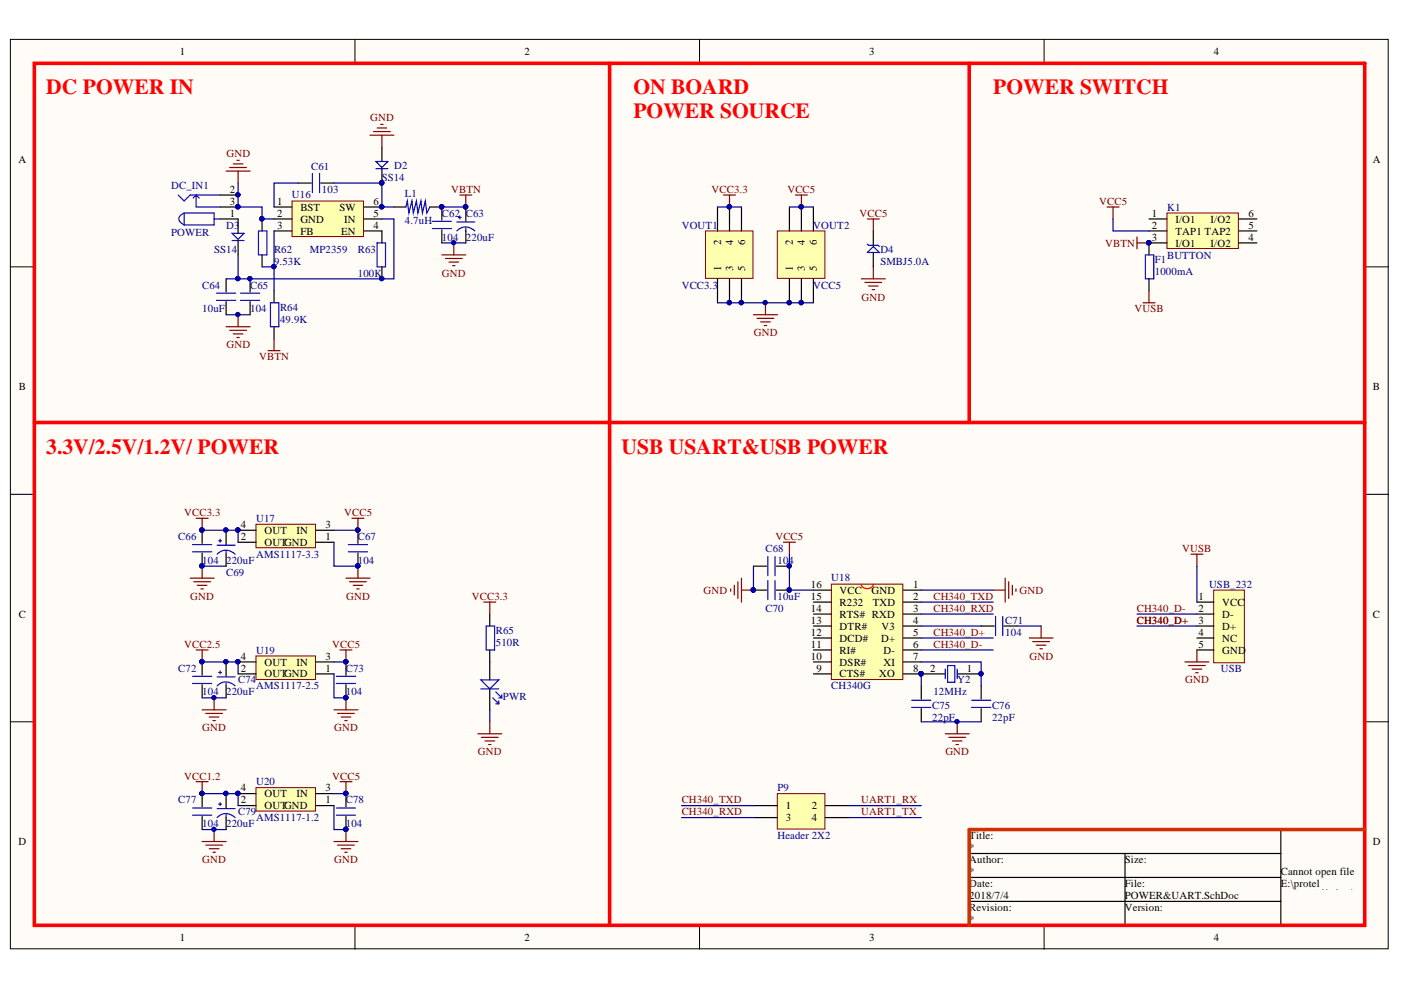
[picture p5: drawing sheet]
<svg xmlns="http://www.w3.org/2000/svg" width="297mm" height="210mm" viewBox="0 0 297 210" stroke-linecap="round" stroke-linejoin="round" font-family="sans-serif">
<defs><g id="words">
<g font-size="4.6" fill="#f00">
<text x="9.8" y="20">DC POWER IN</text>
<text x="134.3" y="20">ON BOARD</text>
<text x="210.6" y="20">POWER SWITCH</text>
<text x="134.3" y="25.1">POWER SOURCE</text>
<text x="9.8" y="96.2">3.3V/2.5V/1.2V/ POWER</text>
<text x="131.8" y="96.2">USB USART&amp;USB POWER</text>
</g>
<g font-size="2.5">
<text x="271.6" y="193.2">州市星翼电子_</text>
<text x="271.6" y="195.7">黑白大图.bmp</text>
</g>
<g font-size="2.3">
<text x="38.1" y="11.7">1</text>
<text x="111.2" y="11.7">2</text>
<text x="184.3" y="11.7">3</text>
<text x="257.4" y="11.7">4</text>
<text x="3.9" y="34.5">A</text>
<text x="291.1" y="34.5">A</text>
<text x="48.7" y="40.8">2</text>
<text x="48.7" y="46">1</text>
<text x="48.7" y="43.4">3</text>
<text x="58.8" y="43.4">1</text>
<text x="58.8" y="46">2</text>
<text x="63.7" y="44.7">BST</text>
<text x="63.7" y="47.2">GND</text>
<text x="72" y="44.7">SW</text>
<text x="73" y="47.2">IN</text>
<text x="79.2" y="43.4">6</text>
<text x="79.2" y="46">5</text>
<text x="244.2" y="46">1</text>
<text x="249.2" y="47.2">I/O1</text>
<text x="256.7" y="47.2">I/O2</text>
<text x="264.7" y="46">6</text>
<text x="58.8" y="48.5">3</text>
<text x="63.7" y="49.8">FB</text>
<text x="72.3" y="49.8">EN</text>
<text x="79.2" y="48.5">4</text>
<text x="152.9" y="51.9" transform="rotate(-90 152.9 51.9)">2</text>
<text x="155.4" y="51.9" transform="rotate(-90 155.4 51.9)">4</text>
<text x="158" y="51.9" transform="rotate(-90 158 51.9)">6</text>
<text x="168.1" y="51.9" transform="rotate(-90 168.1 51.9)">2</text>
<text x="170.7" y="51.9" transform="rotate(-90 170.7 51.9)">4</text>
<text x="173.2" y="51.9" transform="rotate(-90 173.2 51.9)">6</text>
<text x="244.2" y="48.5">2</text>
<text x="244.2" y="51">3</text>
<text x="249.2" y="49.8">TAP1 TAP2</text>
<text x="249.2" y="52.3">I/O1</text>
<text x="256.7" y="52.3">I/O2</text>
<text x="264.7" y="51">4</text>
<text x="264.7" y="48.5">5</text>
<text x="152.9" y="57.4" transform="rotate(-90 152.9 57.4)">1</text>
<text x="155.4" y="57.4" transform="rotate(-90 155.4 57.4)">3</text>
<text x="158" y="57.4" transform="rotate(-90 158 57.4)">5</text>
<text x="168.1" y="57.4" transform="rotate(-90 168.1 57.4)">1</text>
<text x="170.7" y="57.4" transform="rotate(-90 170.7 57.4)">3</text>
<text x="173.2" y="57.4" transform="rotate(-90 173.2 57.4)">5</text>
<text x="4" y="82.7">B</text>
<text x="291.1" y="82.7">B</text>
<text x="51.1" y="112">4</text>
<text x="56.1" y="113.2">OUT</text>
<text x="62.8" y="113.2">IN</text>
<text x="69" y="112">3</text>
<text x="51.1" y="114.5">2</text>
<text x="56.1" y="115.8">OUTGND</text>
<text x="69" y="114.5">1</text>
<text x="171.9" y="124.6">16</text>
<text x="178" y="125.9">VCC</text>
<text x="184.8" y="125.9">GND</text>
<text x="193.6" y="124.6">1</text>
<text x="4" y="131">C</text>
<text x="171.9" y="129.7">14</text>
<text x="171.9" y="127.2">15</text>
<text x="178" y="131">RTS# RXD</text>
<text x="178" y="128.4">R232</text>
<text x="185" y="128.4">TXD</text>
<text x="193.6" y="127.2">2</text>
<text x="193.6" y="129.7">3</text>
<text x="254.1" y="127.2">1</text>
<text x="254.1" y="129.7">2</text>
<text x="259.1" y="128.4">VCC</text>
<text x="259.1" y="131">D-</text>
<text x="291.1" y="131">C</text>
<text x="171.9" y="137.3">11</text>
<text x="171.9" y="134.8">12</text>
<text x="171.9" y="132.2">13</text>
<text x="178" y="136">DCD#</text>
<text x="178" y="133.5">DTR#</text>
<text x="186.8" y="136">D+</text>
<text x="186.9" y="133.5">V3</text>
<text x="193.6" y="132.2">4</text>
<text x="193.6" y="134.8">5</text>
<text x="193.6" y="137.3">6</text>
<text x="254.1" y="132.2">3</text>
<text x="254.1" y="134.8">4</text>
<text x="254.1" y="137.3">5</text>
<text x="259.1" y="133.5">D+</text>
<text x="259.1" y="136">NC</text>
<text x="51.1" y="142.4">2</text>
<text x="51.1" y="139.8">4</text>
<text x="56.1" y="143.6">OUTGND</text>
<text x="56.1" y="141.1">OUT</text>
<text x="62.8" y="141.1">IN</text>
<text x="69" y="142.4">1</text>
<text x="69" y="139.8">3</text>
<text x="171.9" y="139.8">10</text>
<text x="173.1" y="142.4">9</text>
<text x="178" y="143.6">CTS#</text>
<text x="178" y="141.1">DSR#</text>
<text x="178" y="138.6">RI#</text>
<text x="186.4" y="143.6">XO</text>
<text x="187.3" y="138.6">D-</text>
<text x="187.3" y="141.1">XI</text>
<text x="193.6" y="139.8">7</text>
<text x="193.6" y="142.4">8</text>
<text x="197.2" y="142.4">2</text>
<text x="205" y="142.4">1</text>
<text x="259.1" y="138.6">GND</text>
<text x="51.1" y="167.8">4</text>
<text x="69" y="167.8">3</text>
<text x="51.1" y="170.3">2</text>
<text x="56.1" y="171.6">OUTGND</text>
<text x="56.1" y="169.1">OUT</text>
<text x="62.8" y="169.1">IN</text>
<text x="69" y="170.3">1</text>
<text x="166.6" y="171.6">1</text>
<text x="172.1" y="171.6">2</text>
<text x="3.9" y="179.2">D</text>
<text x="166.6" y="174.1">3</text>
<text x="172.1" y="174.1">4</text>
<text x="205.5" y="177.9">Title:</text>
<text x="291.1" y="179.2">D</text>
<text x="205.5" y="183">Author:</text>
<text x="205.5" y="180.5">*</text>
<text x="205.5" y="185.6">*</text>
<text x="238.5" y="183">Size:</text>
<text x="271.6" y="185.6">Cannot open file</text>
<text x="205.5" y="188.1">Date:</text>
<text x="205.5" y="190.6">2018/7/4</text>
<text x="238.5" y="188.1">File:</text>
<text x="238.5" y="190.6">POWER&amp;UART.SchDoc</text>
<text x="271.6" y="188.1">E:\protel</text>
<text x="271.6" y="190.6">study\元件库\广</text>
<text x="205.5" y="193.2">Revision:</text>
<text x="205.5" y="195.7">*</text>
<text x="238.5" y="193.2">Version:</text>
<text x="38.1" y="199.5">1</text>
<text x="111.2" y="199.5">2</text>
<text x="184.3" y="199.5">3</text>
<text x="257.4" y="199.5">4</text>
</g>
<g font-size="2.3" fill="#800000">
<text x="78.5" y="25.6">GND</text>
<text x="48" y="33.2">GND</text>
<text x="95.7" y="40.8">VBTN</text>
<text x="150.9" y="40.8">VCC3.3</text>
<text x="166.9" y="40.8">VCC5</text>
<text x="182.3" y="46">VCC5</text>
<text x="233.1" y="43.4">VCC5</text>
<text x="234.3" y="52.3">VBTN</text>
<text x="93.7" y="58.6">GND</text>
<text x="182.7" y="63.7">GND</text>
<text x="159.8" y="71.3">GND</text>
<text x="240.5" y="66.2">VUSB</text>
<text x="48" y="73.9">GND</text>
<text x="55" y="76.4">VBTN</text>
<text x="39.1" y="109.4">VCC3.3</text>
<text x="73" y="109.4">VCC5</text>
<text x="164.4" y="114.5">VCC5</text>
<text x="250.7" y="117">VUSB</text>
<text x="149.2" y="125.9">GND</text>
<text x="216.2" y="125.9">GND</text>
<text x="40.3" y="127.2">GND</text>
<text x="73.4" y="127.2">GND</text>
<text x="100" y="127.2">VCC3.3</text>
<text x="197.9" y="127.2">CH340_TXD</text>
<text x="197.9" y="129.7">CH340_RXD</text>
<text x="241" y="129.7">CH340_D-</text>
<text x="39.1" y="137.3">VCC2.5</text>
<text x="70.4" y="137.3">VCC5</text>
<text x="197.9" y="137.3">CH340_D-</text>
<text x="197.9" y="134.8">CH340_D+</text>
<text x="241" y="132.2">CH340_D+</text>
<text x="218.3" y="139.8">GND</text>
<text x="251.3" y="144.9">GND</text>
<text x="42.9" y="155.1">GND</text>
<text x="70.9" y="155.1">GND</text>
<text x="101.3" y="160.1">GND</text>
<text x="200.4" y="160.1">GND</text>
<text x="39.1" y="165.3">VCC1.2</text>
<text x="70.4" y="165.3">VCC5</text>
<text x="144.5" y="170.3">CH340_TXD</text>
<text x="144.5" y="172.9">CH340_RXD</text>
<text x="182.6" y="170.3">UART1_RX</text>
<text x="182.6" y="172.9">UART1_TX</text>
<text x="42.9" y="183">GND</text>
<text x="70.9" y="183">GND</text>
</g>
<g font-size="2.3" fill="#000080">
<text x="66" y="36">C61</text>
<text x="83.6" y="35.7">D2</text>
<text x="36.3" y="40.1">DC_IN1</text>
<text x="68.2" y="40.8">103</text>
<text x="80.9" y="38.3">SS14</text>
<text x="85.8" y="41.8">L1</text>
<text x="61.9" y="42.1">U16</text>
<text x="85.8" y="47.5">4.7uH</text>
<text x="93.7" y="46">C62</text>
<text x="98.8" y="46">C63</text>
<text x="247.5" y="44.7">K1</text>
<text x="36.3" y="50">POWER</text>
<text x="45.4" y="53.6">SS14</text>
<text x="48" y="48.5">D3</text>
<text x="58.1" y="53.6">R62</text>
<text x="65.7" y="53.6">MP2359</text>
<text x="75.9" y="53.6">R63</text>
<text x="93.7" y="51">104</text>
<text x="98.8" y="51">220uF</text>
<text x="144.5" y="48.5">VOUT1</text>
<text x="172.4" y="48.5">VOUT2</text>
<text x="186.6" y="53.6">D4</text>
<text x="58.1" y="56.1">9.53K</text>
<text x="75.9" y="58.6">100K</text>
<text x="186.6" y="56.1">SMBJ5.0A</text>
<text x="244.8" y="55.9">F1</text>
<text x="244.8" y="58.4">1000mA</text>
<text x="247.5" y="54.8">BUTTON</text>
<text x="42.9" y="61.2">C64</text>
<text x="53" y="61.2">C65</text>
<text x="59.4" y="66">R64</text>
<text x="144.5" y="61.2">VCC3.3</text>
<text x="172.4" y="61.2">VCC5</text>
<text x="42.9" y="66.2">10uF</text>
<text x="53" y="66.2">104</text>
<text x="59.4" y="68.5">49.9K</text>
<text x="54.3" y="110.7">U17</text>
<text x="37.8" y="114.5">C66</text>
<text x="42.9" y="119.6">104</text>
<text x="48" y="119.6">220uF</text>
<text x="54.3" y="118.3">AMS1117-3.3</text>
<text x="75.9" y="114.5">C67</text>
<text x="75.9" y="119.6">104</text>
<text x="162.3" y="117">C68</text>
<text x="164.8" y="119.6">104</text>
<text x="48" y="122.1">C69</text>
<text x="176.2" y="123.1">U18</text>
<text x="256.3" y="124.6">USB_232</text>
<text x="162.3" y="129.7">C70</text>
<text x="164.8" y="127.2">10uF</text>
<text x="105.1" y="134.5">R65</text>
<text x="105.1" y="137.1">510R</text>
<text x="213.1" y="132.2">C71</text>
<text x="213.1" y="134.8">104</text>
<text x="37.8" y="142.4">C72</text>
<text x="54.3" y="138.6">U19</text>
<text x="73.3" y="142.4">C73</text>
<text x="258.9" y="142.4">USB</text>
<text x="42.9" y="147.4">104</text>
<text x="48" y="147.4">220uF</text>
<text x="50.5" y="144.9">C74</text>
<text x="54.3" y="146.2">AMS1117-2.5</text>
<text x="73.3" y="147.4">104</text>
<text x="106.6" y="148.5">PWR</text>
<text x="176.2" y="146.2">CH340G</text>
<text x="197.9" y="147.4">12MHz</text>
<text x="203" y="144.9">Y2</text>
<text x="197.6" y="150.2">C75</text>
<text x="197.6" y="152.8">22pF</text>
<text x="210.3" y="150.2">C76</text>
<text x="210.3" y="152.8">22pF</text>
<text x="54.3" y="166.5">U20</text>
<text x="164.8" y="167.8">P9</text>
<text x="37.8" y="170.3">C77</text>
<text x="50.5" y="172.9">C79</text>
<text x="73.3" y="170.3">C78</text>
<text x="42.9" y="175.4">104</text>
<text x="48" y="175.4">220uF</text>
<text x="54.3" y="174.1">AMS1117-1.2</text>
<text x="73.3" y="175.4">104</text>
<text x="164.8" y="177.9">Header 2X2</text>
</g>
</g></defs>
<g fill="#fffcf8" stroke="#000" stroke-width=".21">
<path d="M2.2 8.4h292.1v192.8h-292.1z"/>
<path d="M7.3 13.4h281.9v182.7h-281.9z"/>
</g>
<path d="M75.3 8.4v5M148.3 8.4v5M221.4 8.4v5M2.2 56.6h5.1M289.3 56.6h5.1M2.2 104.8h5.1M289.3 104.8h5.1M2.2 153h5.1M289.3 153h5.1M75.3 196.2v5.1M148.3 196.2v5.1M221.4 196.2v5.1" fill="none" stroke="#000" stroke-width=".21"/>
<path d="M205.5 175.9h83.8v20.3h-83.8zM271.6 175.9v20.3M205.5 181h66.1M205.5 186h66.1M205.5 191.1h66.1M238.5 181v15.2" fill="none" stroke="#000" stroke-width=".25"/>
<path d="M54.3 111.2h12.6v4.9h-12.6z" fill="#ffffb0" stroke="#800000" stroke-width=".21"/>
<path d="M50.5 115h3.8M50.5 112.4h3.8M67 115h3.8M67 112.4h3.8" fill="none" stroke="#000" stroke-width=".25"/>
<circle cx="50.4" cy="112.4" r=".46" fill="#000080" stroke="#000080" stroke-width=".21"/>
<path d="M257.3 125.1h6.5v15.4h-6.5z" fill="#ffffb0" stroke="#800000" stroke-width=".21"/>
<g fill="none" stroke="#000" stroke-width=".25">
<path d="M42.9 112.4v2.8M42.9 117.2v2.8M75.9 112.4v2.8M75.9 117.2v2.8M208 132.7h2.8M212.9 132.7h2.8M253.8 127.7h3.5M253.8 130.2h3.5M253.8 132.7h3.5M253.8 135.3h3.5M253.8 137.8h3.5M195.3 142.9h5.1"/>
<path d="M195.3 145.4v2.8M195.3 150.2v2.8M202.9 142.9h5.1M208 145.4v2.8M208 150.2v2.8"/>
</g>
<g fill="none" stroke="#00f" stroke-width=".25">
<path d="M40.8 117h4.1M40.8 115.5h4.1M73.9 117h4M73.9 115.5h4M211.1 130.7v4.1M212.6 130.7v4.1M193.3 150h4.1M193.3 148.5h4.1M200.4 141.9v2M200.9 141.1h1.5v3.6h-1.5zM202.9 141.9v2M206 150h4.1"/>
<path d="M206 148.5h4.1"/>
</g>
<g fill="#000080" stroke="#000080" stroke-width=".21">
<circle cx="75.8" cy="120" r=".46"/>
<circle cx="75.8" cy="112.4" r=".46"/>
<circle cx="42.8" cy="112.4" r=".46"/>
<circle cx="42.8" cy="120" r=".46"/>
<circle cx="169.9" cy="43.8" r=".46"/>
<circle cx="208" cy="142.8" r=".46"/>
<circle cx="195.3" cy="142.8" r=".46"/>
<circle cx="202.9" cy="153" r=".46"/>
</g>
<g fill="none" stroke="#800000" stroke-width=".25">
<path d="M168.6 41.4h2.6M169.9 41.4v2.5M41.6 109.9h2.5M42.9 109.9v2.5M166.1 115h2.5M167.4 115v2.5M40.3 122.6h5.1M41.1 123.3h3.5M41.8 124.1h2.1M42.6 124.9h.5M42.9 120v2.6M73.4 122.6h5"/>
<path d="M74.1 123.3h3.6M74.9 124.1h2M75.6 124.9h.5M75.9 120v2.6M200.4 155.6h5.1M201.2 156.3h3.5M201.9 157.1h2.1M202.7 157.9h.5M202.9 153v2.6"/>
</g>
<path d="M42.9 120h5" fill="none" stroke="#000080" stroke-width=".25"/>
<path d="M164.8 49h10.1v10h-10.1z" fill="#ffffb0" stroke="#800000" stroke-width=".21"/>
<path d="M167.4 43.9v5.1M167.4 59.1v5.1M169.9 43.9v5.1M169.9 59.1v5.1M172.5 43.9v5.1M172.5 59.1v5.1M47.9 112.4v3.1M47.9 117.5v2.5" fill="none" stroke="#000" stroke-width=".25"/>
<g fill="#000080" stroke="#000080" stroke-width=".21">
<circle cx="167.3" cy="64.2" r=".46"/>
<circle cx="169.9" cy="64.2" r=".46"/>
<circle cx="169.9" cy="43.8" r=".46"/>
<circle cx="47.9" cy="112.4" r=".46"/>
<circle cx="162.2" cy="64.2" r=".47"/>
</g>
<path d="M46 117.5a2.61 2.61 0 0 1 3.8 0M46 115.6h3.8M46.4 114.7h.6M46.7 114.3v.7M47.9 116.9v.6" fill="none" stroke="#00f" stroke-width=".25"/>
<path d="M159.7 66.7h5.1M160.5 67.5h3.6M161.3 68.3h2M162 69h.5M162.3 64.2v2.5" fill="none" stroke="#800000" stroke-width=".25"/>
<path d="M149.6 49h10v10h-10z" fill="#ffffb0" stroke="#800000" stroke-width=".21"/>
<path d="M93.7 43.9v2.8M93.7 48.7v2.8M98.8 43.9v3M98.8 49v2.5M152.1 43.9v5.1M152.1 59.1v5.1M154.7 43.9v5.1M154.7 59.1v5.1M157.2 43.9v5.1M157.2 59.1v5.1M243.6 51.5v2.5M243.6 59.1v2.6" fill="none" stroke="#000" stroke-width=".25"/>
<g fill="#000080" stroke="#000080" stroke-width=".21">
<circle cx="154.6" cy="64.2" r=".46"/>
<circle cx="154.6" cy="43.8" r=".46"/>
<circle cx="157.2" cy="64.2" r=".46"/>
<circle cx="243.5" cy="51.5" r=".46"/>
<circle cx="93.6" cy="43.8" r=".46"/>
<circle cx="98.7" cy="43.8" r=".46"/>
<circle cx="96.2" cy="51.5" r=".46"/>
</g>
<path d="M152.1 43.9h5.1M152.1 64.2h20.4" fill="none" stroke="#000080" stroke-width=".25"/>
<path d="M93.7 54h5.1M94.4 54.8h3.6M95.2 55.6h2M96 56.3h.5M96.2 51.5v2.5M153.4 41.4h2.5M154.7 41.4v2.5" fill="none" stroke="#800000" stroke-width=".25"/>
<path d="M91.6 48.5h4.1M91.6 46.9h4.1M96.9 49a2.61 2.61 0 0 1 3.8 0M96.9 47.1h3.8M97.2 46.1h.6M97.5 45.8v.6M98.8 48.3v.7M242.8 54h1.8v5.1h-1.8z" fill="none" stroke="#00f" stroke-width=".25"/>
<path d="M54.3 139.1h12.6v5h-12.6z" fill="#ffffb0" stroke="#800000" stroke-width=".21"/>
<g fill="none" stroke="#000" stroke-width=".25">
<path d="M50.5 46.4v3.1M50.5 51v3M53 59.1v2.8M53 63.9v2.8M159.7 125.1h2.8M164.6 125.1h2.8M42.9 140.3v2.8M42.9 145.2v2.8M50.5 142.9h3.8M50.5 140.3h3.8M67 142.9h3.8M67 140.3h3.8"/>
<path d="M73.4 140.3v2.8M73.4 145.2v2.8"/>
</g>
<g fill="#000080" stroke="#000080" stroke-width=".21">
<circle cx="50.4" cy="140.3" r=".46"/>
<circle cx="73.3" cy="147.9" r=".46"/>
<circle cx="73.3" cy="140.3" r=".46"/>
<circle cx="42.8" cy="140.3" r=".46"/>
<circle cx="45.3" cy="147.9" r=".46"/>
<circle cx="50.4" cy="112.4" r=".46"/>
<circle cx="42.8" cy="112.4" r=".46"/>
<circle cx="53" cy="59.1" r=".46"/>
<circle cx="50.4" cy="66.7" r=".46"/>
<circle cx="98.7" cy="43.8" r=".46"/>
<circle cx="75.8" cy="112.4" r=".46"/>
<circle cx="75.8" cy="120" r=".46"/>
<circle cx="243.5" cy="51.5" r=".46"/>
<circle cx="93.6" cy="43.8" r=".46"/>
<circle cx="167.3" cy="125.1" r=".46"/>
<circle cx="159.7" cy="125.1" r=".46"/>
</g>
<path d="M49.2 49.5h2.6l-1.3 1.2zM49.2 51h2.6M51 62.2h4.1M51 63.7h4.1M162.8 123.1v4M164.3 123.1v4M40.8 144.9h4.1M40.8 143.4h4.1M71.3 144.9h4.1M71.3 143.4h4.1" fill="none" stroke="#00f" stroke-width=".25"/>
<path d="M93.7 43.9h5.1M93.7 51.5h5.1M167.4 43.9h5.1M42.9 112.4h7.6v2.6M70.8 115v5h5.1M70.8 112.4h5.1M253.8 120v7.7M42.9 140.3h7.6v2.6M42.9 148h5M70.8 142.9v5.1h2.6M70.8 140.3h2.6" fill="none" stroke="#000080" stroke-width=".25"/>
<g fill="none" stroke="#800000" stroke-width=".25">
<path d="M47.9 36.3h5.1M48.7 35.5h3.6M49.5 34.8h2M50.2 34h.5M50.5 36.3v2.5M97.5 41.4h2.5M98.8 41.4v2.5M241.1 50.2v2.6M241.1 51.5h2.5M47.9 69.3h5.1M48.7 70h3.6M49.5 70.8h2"/>
<path d="M50.2 71.6h.5M50.5 66.7v2.6M74.6 109.9h2.6M75.9 109.9v2.5M252.5 117.5h2.5M253.8 117.5v2.5M41.6 137.8h2.5M42.9 137.8v2.5M72.1 137.8h2.5M73.4 137.8v2.5M210.6 125.1h2.5M213.1 122.6v5.1"/>
<path d="M213.9 123.3v3.6M214.6 124.1v2M215.4 124.9v.5M253.8 137.8v2.5M42.9 150.5h5M43.6 151.3h3.6M44.4 152h2M45.1 152.8h.6M45.4 148v2.5M70.8 150.5h5.1M71.6 151.3h3.5M72.3 152h2.1"/>
<path d="M73.1 152.8h.5M73.4 148v2.5M251.2 140.3h5.1M252 141.1h3.6M252.8 141.9h2M253.5 142.6h.5"/>
</g>
<path d="M7.3 13.4h282v182.8h-282zM129.3 13.4v182.8M7.3 89.6h282" fill="none" stroke="#f00" stroke-width=".76"/>
<path d="M247.4 45.2h15.2v7.5h-15.2z" fill="#ffffb0" stroke="#800000" stroke-width=".21"/>
<path d="M243.6 46.4h3.8M243.6 49h3.8M243.6 51.5h3.8M262.7 46.4h3.8M262.7 49h3.8M262.7 51.5h3.8" fill="none" stroke="#000" stroke-width=".25"/>
<circle cx="243.5" cy="51.5" r=".46" fill="#000080" stroke="#000080" stroke-width=".21"/>
<path d="M176.3 123.8h15.1v20.3h-15.1z" fill="#ffffb0" stroke="#800000" stroke-width=".21"/>
<g fill="none" stroke="#000" stroke-width=".25">
<path d="M159.7 120h2.8M164.6 120h2.8M172.5 125.1h3.8M172.5 127.7h3.8M172.5 130.2h3.8M172.5 132.7h3.8M172.5 135.3h3.8M172.5 137.8h3.8M191.5 125.1h3.8M191.5 127.7h3.8M191.5 130.2h3.8M191.5 132.7h3.8"/>
<path d="M191.5 135.3h3.8M191.5 137.8h3.8M172.5 140.3h3.8M172.5 142.9h3.8M191.5 140.3h3.8M191.5 142.9h3.8"/>
</g>
<g fill="#000080" stroke="#000080" stroke-width=".21">
<circle cx="195.3" cy="142.8" r=".46"/>
<circle cx="167.3" cy="120" r=".46"/>
<circle cx="159.7" cy="125.1" r=".46"/>
<circle cx="167.3" cy="125.1" r=".46"/>
</g>
<path d="M182.6 123.8a1.32 1.32 0 0 0 1.3 1 1.32 1.32 0 0 0 1.3-1" fill="none" stroke="#f00" stroke-width=".25"/>
<g fill="none" stroke="#000080" stroke-width=".25">
<path d="M167.4 117.5v7.6h5.1M159.7 120v5.1M195.3 130.2h15.3M195.3 132.7h12.7M195.3 135.3h15.3M195.3 137.8h15.3M195.3 127.7h15.3M195.3 125.1h15.3M215.7 132.7h5M241.1 130.2h12.7M241.1 132.7h12.7M195.3 140.3h12.7v5.1"/>
<path d="M195.3 142.9v2.5M195.3 153h12.7"/>
</g>
<path d="M154.9 124.9v.5M155.7 124.1v2M156.4 123.3v3.6M157.2 122.6v5.1M157.2 125.1h2.5M218.2 135.3h5.1M219 136h3.5M219.7 136.8h2.1M220.5 137.6h.5M220.7 132.7v2.6" fill="none" stroke="#800000" stroke-width=".25"/>
<path d="M162.8 118v4.1M164.3 118v4.1" fill="none" stroke="#00f" stroke-width=".25"/>
<path d="M289.3 175.9h-83.8v20.3" fill="none" stroke="#c30" stroke-width=".76"/>
<path d="M61.9 42.6h15.2v7.6h-15.2z" fill="#ffffb0" stroke="#800000" stroke-width=".21"/>
<g fill="none" stroke="#000" stroke-width=".25">
<path d="M63.2 38.8h2.8M68 38.8h2.8M81 31.2v3M81 35.8v3M47.9 59.1v2.8M55.6 46.4v2.6M55.6 54v2.6M58.1 43.9h3.8M58.1 46.4h3.8M58.1 49h3.8M77.2 43.9h3.8M77.2 46.4h3.8"/>
<path d="M77.2 49h3.8v2.5M81 56.6v2.5M83.5 43.9h2.6M91.1 43.9h2.6M185.2 49v3M185.2 53.5v3.1M47.9 63.9v2.8M58.1 61.7v2.5M58.1 69.3v2.5M47.9 140.3v3.1M47.9 145.4v2.6"/>
</g>
<g fill="#000080" stroke="#000080" stroke-width=".21">
<circle cx="80.9" cy="43.8" r=".46"/>
<circle cx="55.5" cy="46.4" r=".46"/>
<circle cx="50.4" cy="43.8" r=".46"/>
<circle cx="80.9" cy="59.1" r=".46"/>
<circle cx="50.4" cy="59.1" r=".46"/>
<circle cx="58" cy="56.5" r=".46"/>
<circle cx="93.6" cy="43.8" r=".46"/>
<circle cx="80.9" cy="38.8" r=".47"/>
<circle cx="47.9" cy="140.3" r=".46"/>
</g>
<g fill="none" stroke="#00f" stroke-width=".25">
<path d="M66.2 36.8v4M67.8 36.8v4M79.7 34.2h2.5l-1.2 1.3zM79.7 35.8h2.5M54.8 49h1.8v5h-1.8zM80 51.5h1.7v5.1h-1.7zM86.1 43.9l.3-1.3 .3 2.6 .6-2.6 .3 2.6 .7-2.6 .3 2.6 .6-2.6 .4 2.6 .6-2.6 .3 2.6 .6-1.3M183.9 53.5l1.3-1.2 1.2 1.2zM183.9 51.8l.2 .2h2.1l.2 .3M45.9 63.7h4.1M45.9 62.2h4.1M57.3 64.2h1.8v5.1h-1.8z"/>
<path d="M46 145.4a2.61 2.61 0 0 1 3.8 0M46 143.5h3.8M46.4 142.6h.6M46.7 142.3v.6M47.9 144.8v.6"/>
</g>
<path d="M50.5 38.8v5.1h5.1v2.5h2.5M63.2 38.8h-5.1v5.1M70.8 38.8h10.2v5.1h2.5M50.5 54v5.1h-2.6M55.6 56.6h2.5v5.1M58.1 49v7.6M81 46.4h2.5v12.7h-33M47.9 66.7h5.1" fill="none" stroke="#000080" stroke-width=".25"/>
<g fill="none" stroke="#800000" stroke-width=".25">
<path d="M78.4 28.7h5.1M79.2 27.9h3.6M80 27.1h2M80.7 26.4h.5M81 28.7v2.5M182.6 59.1h5.1M183.4 59.9h3.5M183.9 46.4h2.5M185.2 46.4v2.6M185.2 56.6v2.5M56.8 74.3h2.6M58.1 71.8v2.5"/>
<path d="M184.1 60.6h2.1M184.9 61.4h.5M242.3 64.2h2.6M243.6 61.7v2.5"/>
</g>
<path d="M54.3 167h12.6v5h-12.6z" fill="#ffffb0" stroke="#800000" stroke-width=".21"/>
<path d="M103.8 130.2v2.5M103.8 137.8v2.5M42.9 168.3v2.8M42.9 173.1v2.8M47.9 168.3v3M47.9 173.3v2.6M50.5 170.8h3.8M50.5 168.3h3.8M67 170.8h3.8M67 168.3h3.8M73.4 168.3v2.8M73.4 173.1v2.8" fill="none" stroke="#000" stroke-width=".25"/>
<g fill="#000080" stroke="#000080" stroke-width=".21">
<circle cx="50.4" cy="168.2" r=".46"/>
<circle cx="73.3" cy="175.8" r=".46"/>
<circle cx="73.3" cy="168.2" r=".46"/>
<circle cx="42.8" cy="168.2" r=".46"/>
<circle cx="45.3" cy="175.8" r=".46"/>
<circle cx="47.9" cy="168.2" r=".46"/>
</g>
<path d="M103.1 132.7h1.8v5.1h-1.8zM40.8 172.8h4.1M40.8 171.3h4.1M46 173.3a2.61 2.61 0 0 1 3.8 0M46 171.4h3.8M46.4 170.5h.6M46.7 170.2v.6M47.9 172.7v.6M71.3 172.8h4.1M71.3 171.3h4.1" fill="none" stroke="#00f" stroke-width=".25"/>
<path d="M236 46.4v2.6h7.6M103.8 150.5v2.5M42.9 168.3h7.6v2.5M42.9 175.9h5M70.8 170.8v5.1h2.6M70.8 168.3h2.6" fill="none" stroke="#000080" stroke-width=".25"/>
<g fill="none" stroke="#800000" stroke-width=".25">
<path d="M234.7 43.9h2.6M236 43.9v2.5M102.6 127.7h2.5M103.8 127.7v2.5M101.3 155.6h5.1M102.1 156.3h3.5M102.8 157.1h2.1M103.6 157.9h.5M103.8 153v2.6M41.6 165.7h2.5M42.9 178.4h5M42.9 165.7v2.6"/>
<path d="M43.6 179.2h3.6M44.4 179.9h2M45.4 175.9v2.5M70.8 178.4h5.1M71.6 179.2h3.5M72.1 165.7h2.5M72.3 179.9h2.1M73.4 165.7v2.6M73.4 175.9v2.5M45.1 180.7h.6M73.1 180.7h.5"/>
</g>
<path d="M205.5 13.4v76.2" fill="none" stroke="#f00" stroke-width=".76"/>
<path d="M164.8 168.3h10.1v7.5h-10.1z" fill="#ffffb0" stroke="#800000" stroke-width=".21"/>
<path d="M46.7 46.4h3.8M46.7 43.9h3.8M46.7 41.4h3.8M103.8 140.3v3.9M103.8 145.9v4.6M159.7 170.8h5.1M159.7 173.3h5.1M175 170.8h5.1M175 173.3h5.1" fill="none" stroke="#000" stroke-width=".25"/>
<path d="M144.5 170.8h15.2M144.5 173.3h15.2M180.1 170.8h15.2M180.1 173.3h15.2" fill="none" stroke="#000080" stroke-width=".25"/>
<g fill="none" stroke="#00f" stroke-width=".25">
<path d="M37.8 41.4l1.2 1.2 1.3-1.2h6.4M39 45.2h6.4v2.5h-6.4zM39 45.2l-.2 .1a1.18 1.18 0 0 0-.9 1.1 1.18 1.18 0 0 0 .9 1.2l.2 .1M41 42l.6-.6v2.5h5.1M41.6 41.4l.6 .6M45.4 46.4h1.3M101.9 144.2h3.9l-2 1.9zM101.9 146.1h3.9M104.5 148l1.3 1.2M105.1 146.7l1.3 1.3M105.1 149.2h.7M105.8 148.6v.6"/>
<path d="M106.4 147.3v.7h-.6"/>
</g>
<g fill="#000080" stroke="#000080" stroke-width=".21">
<circle cx="50.4" cy="43.8" r=".46"/>
<circle cx="50.4" cy="41.3" r=".46"/>
</g>
<use href="#words"/>
</svg>
